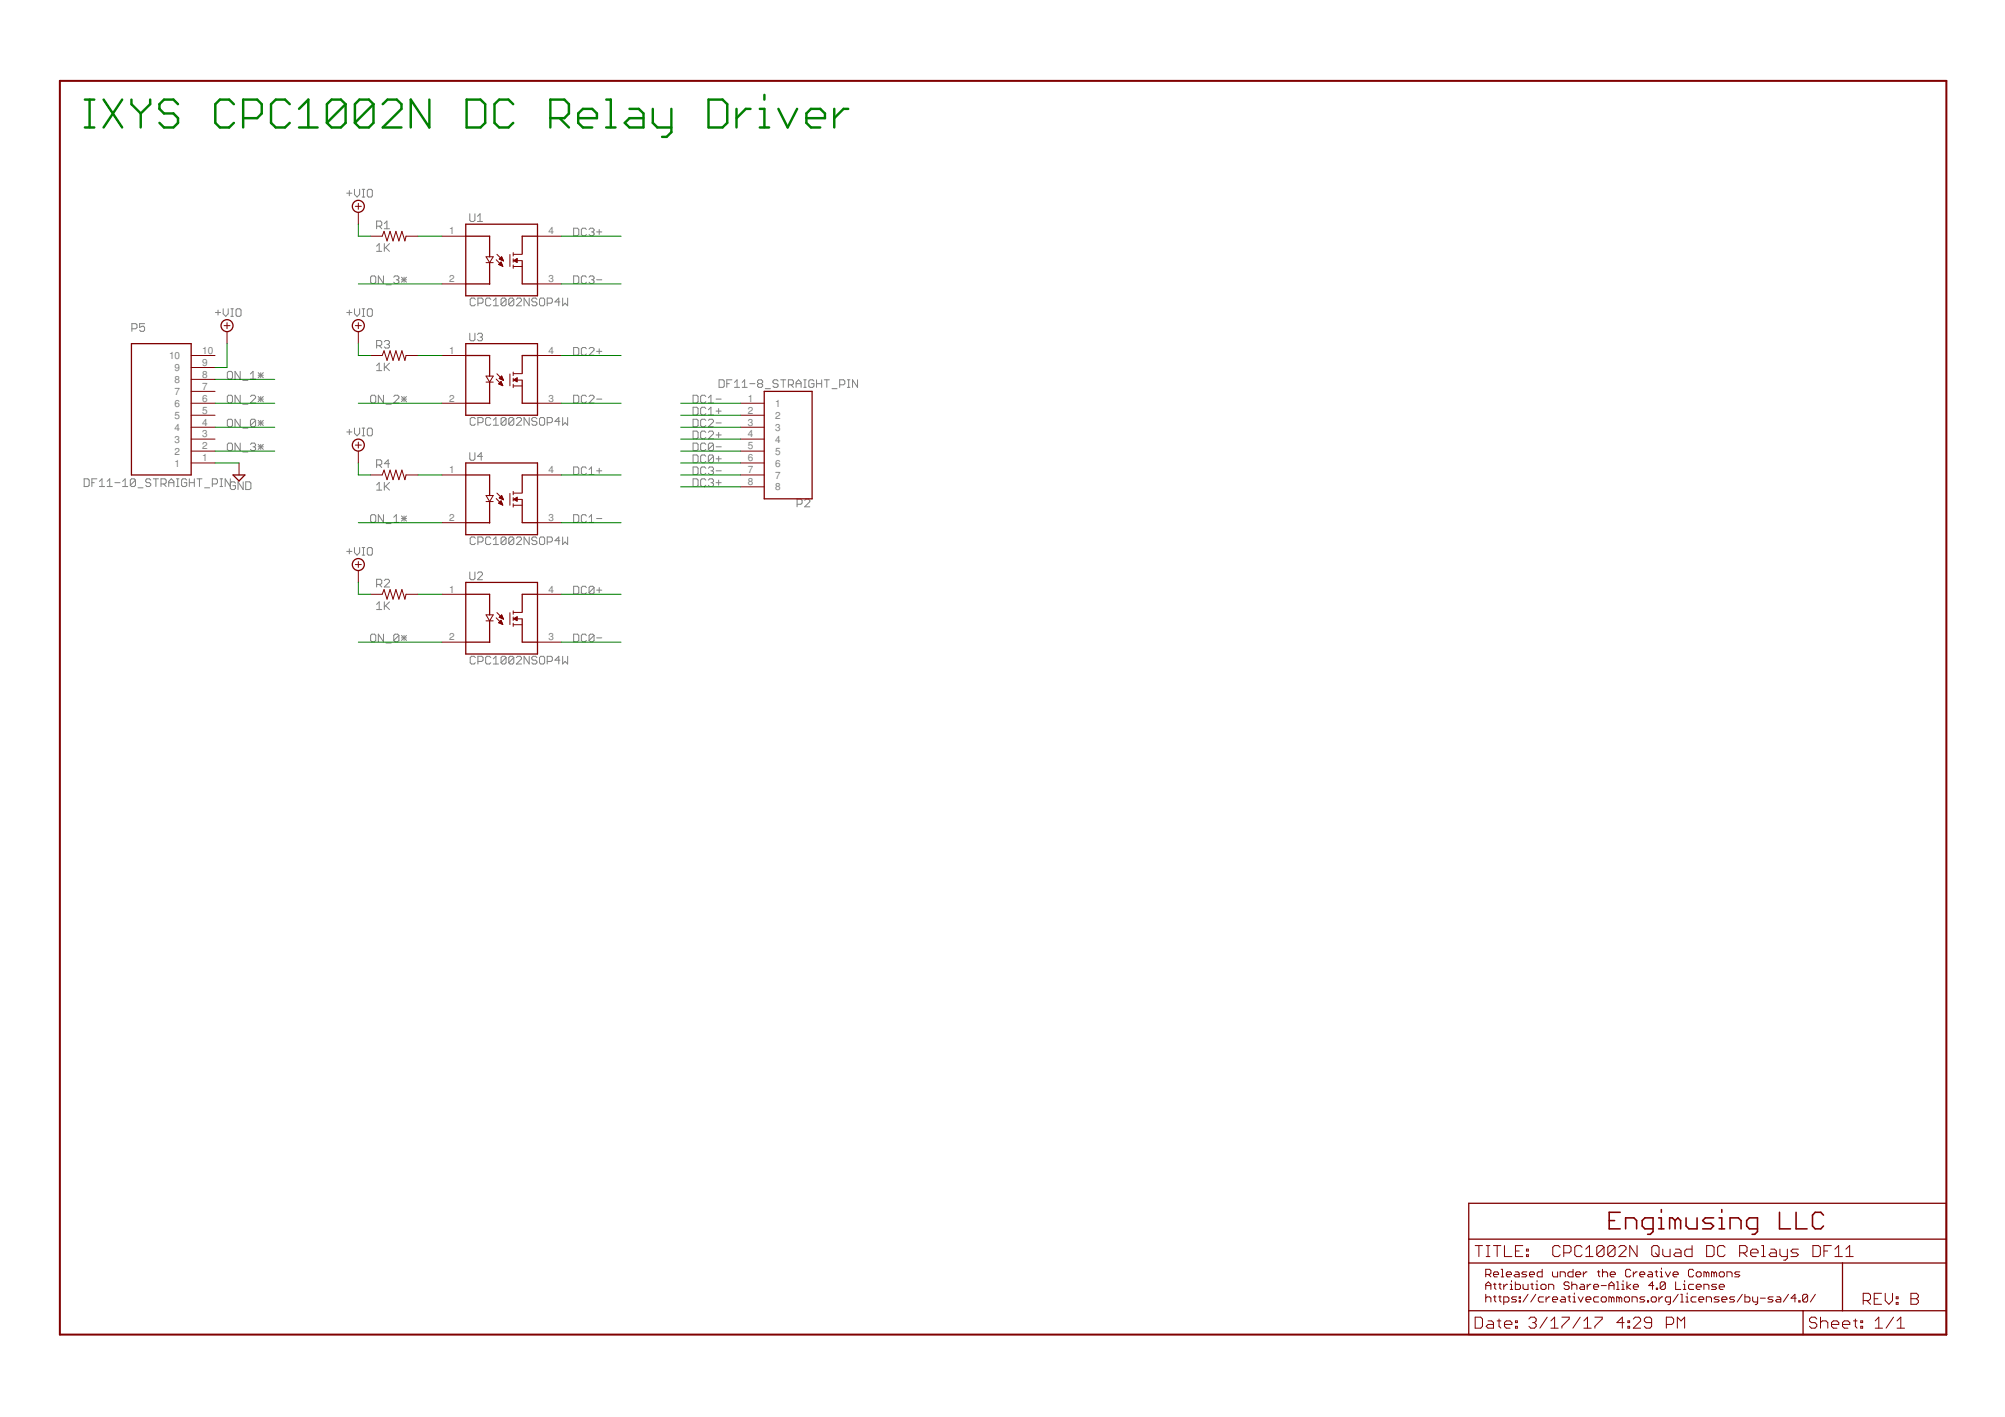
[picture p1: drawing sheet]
<svg xmlns="http://www.w3.org/2000/svg" width="297mm" height="210mm" viewBox="0 0 297 210" stroke-linecap="round" stroke-linejoin="round" font-family="sans-serif">
<defs><g id="words">
<g font-size="1.5" fill="#808080">
<text x="66.6" y="34.7">1</text>
<text x="81.2" y="34.7">4</text>
<text x="66.6" y="41.8">2</text>
<text x="81.2" y="41.8">3</text>
<text x="25" y="53.2">10</text>
<text x="30" y="52.4">10</text>
<text x="66.6" y="52.4">1</text>
<text x="81.2" y="52.4">4</text>
<text x="25.9" y="58.5">7</text>
<text x="25.9" y="56.7">8</text>
<text x="25.9" y="55">9</text>
<text x="30" y="59.5">6</text>
<text x="30" y="57.7">7</text>
<text x="30" y="56">8</text>
<text x="30" y="54.2">9</text>
<text x="66.6" y="59.5">2</text>
<text x="81.2" y="59.5">3</text>
<text x="110.8" y="59.5">1</text>
<text x="25.9" y="65.6">3</text>
<text x="25.9" y="63.8">4</text>
<text x="25.9" y="62">5</text>
<text x="25.9" y="60.3">6</text>
<text x="30" y="64.8">3</text>
<text x="30" y="63">4</text>
<text x="30" y="61.3">5</text>
<text x="110.8" y="61.3">2</text>
<text x="110.8" y="63">3</text>
<text x="110.8" y="64.8">4</text>
<text x="114.9" y="60.3">1</text>
<text x="114.9" y="62">2</text>
<text x="114.9" y="63.8">3</text>
<text x="114.9" y="65.6">4</text>
<text x="25.9" y="69.1">1</text>
<text x="25.9" y="67.3">2</text>
<text x="30" y="68.3">1</text>
<text x="30" y="66.6">2</text>
<text x="66.6" y="70.1">1</text>
<text x="81.2" y="70.1">4</text>
<text x="110.8" y="66.6">5</text>
<text x="110.8" y="68.3">6</text>
<text x="110.8" y="70.1">7</text>
<text x="110.8" y="71.9">8</text>
<text x="114.9" y="67.3">5</text>
<text x="114.9" y="69.1">6</text>
<text x="114.9" y="70.9">7</text>
<text x="66.6" y="77.2">2</text>
<text x="81.2" y="77.2">3</text>
<text x="114.9" y="72.7">8</text>
<text x="66.6" y="87.8">1</text>
<text x="81.2" y="87.8">4</text>
<text x="66.6" y="94.9">2</text>
<text x="81.2" y="94.9">3</text>
</g>
</g></defs>
<g fill="none" stroke="#808080" stroke-width=".15">
<path d="M51.4 28.6h.7M51.8 28.2v.8M52.5 28v.8l.4 .4 .4-.4v-.8M53.7 29.2h.3M53.7 28h.3M53.8 28v1.2M54.6 28h.4l.2 .2v.8l-.2 .2h-.4l-.2-.2v-.8zM55.8 36.5l.4-.4v1.1M55.8 37.2h.8M55.8 33.5h.6l.2-.2v-.4l-.2-.2h-.6v1.2M56.2 33.5l.4 .4M56.9 36.1v1.1"/>
<path d="M56.9 33.1l.4-.4v1.2M56.9 33.9h.8M57.1 36.7l.6 .5M57.7 36.1l-.8 .8M69.6 31.7v.9l.2 .2h.4l.2-.2v-.9M70.7 32.8h.8M70.7 32l.4-.3v1.1M85 33.8h.6l.1 .2v.7l-.1 .2h-.6zM86.9 34l-.2-.2h-.4l-.2 .2v.7l.2 .2h.4l.2-.2M87.3 34l.2-.2h.3l.2 .2v.2l-.2 .2M87.6 34.4h.2M87.8 34.4l.2 .1v.2l-.2 .2h-.3l-.2-.2"/>
<path d="M88.4 34.4h.8M88.8 34v.7M19.5 48.7h.6l.2-.2v-.4l-.2-.2h-.6v1.2M21.4 47.9h-.7v.6l.4-.2h.2l.1 .2v.4l-.1 .2h-.4l-.2-.2M31.9 46.3h.8M32.3 45.9v.8M33.1 45.7v.8l.3 .4 .4-.4v-.8M33.7 55.2l.2-.2h.3l.2 .2v.8l-.2 .2h-.3l-.2-.2zM33.7 58.7l.2-.2h.3l.2 .2v.8l-.2 .2h-.3l-.2-.2zM34.2 46.9h.4M34.2 45.7h.4M34.4 45.7v1.2"/>
<path d="M35.1 45.7h.4l.2 .2v.8l-.2 .2h-.4l-.1-.2v-.8zM35.6 55v1.2l-.8-1.2v1.2M35.6 58.5v1.2l-.8-1.2v1.2M36 59.9h.7M36 56.3h.7M37.1 58.7l.2-.2h.4l.2 .2v.2l-.8 .8h.8M37.1 56.2h.8M37.1 55.4l.4-.4v1.2M38.2 59.1h.8M38.2 58.7l.8 .8M38.2 55.2l.8 .8M38.2 55.6h.8"/>
<path d="M38.6 55.2v.8M38.6 58.7v.8M39 55.2l-.8 .8M39 58.7l-.8 .8M51.4 46.3h.7M51.8 45.9v.8M52.5 45.7v.8l.4 .4 .4-.4v-.8M53.7 46.9h.3M53.7 45.7h.3M53.8 45.7v1.2M54.4 45.9l.2-.2h.4l.2 .2v.8l-.2 .2h-.4l-.2-.2zM54.9 41.1l.2-.2h.4l.2 .2v.7l-.2 .2h-.4l-.2-.2z"/>
<path d="M54.9 58.7l.2-.2h.4l.2 .2v.8l-.2 .2h-.4l-.2-.2zM55.8 54.2l.4-.4v1.1M55.8 54.9h.8M55.8 51.2h.6l.2-.2v-.4l-.2-.2h-.6v1.2M56.2 51.2l.4 .4M56.8 40.9v1.1l-.8-1.1v1.1M56.8 58.5v1.2l-.8-1.2v1.2M56.9 53.8v1.1M56.9 50.6l.2-.2h.4l.2 .2v.2l-.2 .2M57.1 54.4l.6 .5M57.2 42.2h.8M57.2 59.9h.8"/>
<path d="M57.3 51h.2M57.5 51l.2 .2v.2l-.2 .2h-.4l-.2-.2M57.7 53.8l-.8 .7M58.3 58.7l.2-.2h.4l.2 .2v.2l-.8 .8h.8M58.3 41.1l.2-.2h.4l.2 .2v.2l-.2 .1M58.7 41.4h.2M58.9 41.4l.2 .2v.2l-.2 .2h-.4l-.2-.2M59.5 41.4h.7M59.5 59.1h.7M59.5 41.1l.7 .7M59.5 58.7l.7 .8M59.9 41.1v.7"/>
<path d="M59.9 58.7v.8M60.2 41.1l-.7 .7M60.2 58.7l-.7 .8M69.6 49.4v.9l.2 .2h.4l.2-.2v-.9M70.4 44.3l-.2-.1h-.4l-.1 .1v.8l.1 .2h.4l.2-.2M70.7 49.6l.2-.2h.4l.2 .2v.1l-.2 .2M70.8 44.9h.6l.2-.2v-.4l-.2-.1h-.6v1.1M71.1 49.9h.2M71.3 49.9l.2 .2v.2l-.2 .2h-.4l-.2-.2M72.7 44.3l-.2-.1h-.4l-.2 .1v.8l.2 .2h.4l.2-.2M73.1 45.3h.8M73.1 44.5l.4-.3v1.1"/>
<path d="M75 44.3l-.2-.1h-.4l-.2 .1v.8M75 44.3v.8l-.2 .2h-.4l-.2-.2M75 44.3l-.8 .8M76.1 44.3l-.2-.1h-.3l-.2 .1v.8M76.1 44.3v.8l-.2 .2h-.3l-.2-.2M76.1 44.3l-.7 .8M76.5 44.3l.2-.1h.4l.2 .1v.2l-.8 .8h.8M78.4 44.2v1.1l-.8-1.1v1.1M79.5 44.3l-.1-.1h-.4l-.2 .1v.2l.2 .2h.4l.1 .2v.2l-.1 .2h-.4l-.2-.2M80.1 44.2h.4l.2 .1v.8l-.2 .2h-.4l-.2-.2v-.8zM81.1 44.9h.5l.2-.2v-.4l-.2-.1h-.5v1.1M83 44.7h-.8l.6-.5v1.1"/>
<path d="M83.4 44.2v1.1l.3-.4 .4 .4v-1.1M85 40.9h.6l.1 .2v.7l-.1 .2h-.6zM85 51.5h.6l.1 .2v.7l-.1 .2h-.6zM85 58.5h.6l.1 .2v.8l-.1 .2h-.6zM86.9 51.7l-.2-.2h-.4l-.2 .2v.7l.2 .2h.4l.2-.2M86.9 41.1l-.2-.2h-.4l-.2 .2v.7l.2 .2h.4l.2-.2M86.9 58.7l-.2-.2h-.4l-.2 .2v.8l.2 .2h.4l.2-.2M87.3 41.1l.2-.2h.3l.2 .2v.2l-.2 .1M87.3 51.7l.2-.2h.3l.2 .2v.2l-.7 .7h.7M87.3 58.7l.2-.2h.3l.2 .2v.2l-.7 .8h.7M87.6 41.4h.2M87.8 41.4l.2 .2v.2l-.2 .2h-.3l-.2-.2"/>
<path d="M88.4 41.4h.8M88.4 52h.8M88.4 59.1h.8M88.8 51.7v.7M102.7 58.5h.5l.2 .2v.8l-.2 .2h-.5zM104.6 58.7l-.2-.2h-.4l-.2 .2v.8l.2 .2h.4l.2-.2M104.9 59.7h.8M104.9 58.9l.4-.4v1.2M106.1 59.1h.7M106.5 56.3h.6l.2 .2v.7l-.2 .2h-.6zM107.7 56.8h.4M108.4 56.3h-.7v1.1"/>
<path d="M108.8 57.4h.8M108.8 56.6l.4-.3v1.1M110 57.4h.7M110 56.6l.3-.3v1.1M111.1 56.8h.7M112.4 56.8l-.2 .2v.2l.2 .2h.4l.2-.2v-.2l-.2-.2M112.4 56.8l-.2-.2v-.1l.2-.2h.4l.2 .2v.1l-.2 .2M112.4 56.8h.4M113.4 57.6h.7M115.3 56.5l-.2-.2h-.4l-.2 .2v.1l.2 .2h.4l.2 .2v.2l-.2 .2h-.4l-.2-.2M115.7 56.3h.7M116 56.3v1.1"/>
<path d="M116.8 57h.6l.1-.2v-.3l-.1-.2h-.6v1.1M117.2 57l.3 .4M117.9 56.8h.8M117.9 57.4v-.8l.4-.3 .4 .3v.8M119.1 57.4h.3M119.1 56.3h.3M119.3 56.3v1.1M120.6 56.5l-.2-.2h-.4l-.2 .2v.7l.2 .2h.4l.2-.2v-.4h-.4M121 56.8h.7M121 56.3v1.1M121.7 56.3v1.1M122.1 56.3h.8"/>
<path d="M122.5 56.3v1.1M123.3 57.6h.7M124.4 57h.6l.2-.2v-.3l-.2-.2h-.6v1.1M125.5 57.4h.4M125.5 56.3h.4M125.7 56.3v1.1M127 56.3v1.1l-.7-1.1v1.1M12.5 70.9h.5l.2 .2v.8l-.2 .2h-.5zM13.6 71.5h.4M14.4 70.9h-.8v1.2M14.7 72.1h.8M14.7 71.3l.4-.4v1.2"/>
<path d="M15.9 72.1h.7M15.9 71.3l.4-.4v1.2M17 71.5h.8M18.2 72.1h.7M18.2 71.3l.3-.4v1.2M20.1 71.1v.8l-.2 .2h-.4l-.2-.2M20.1 71.1l-.2-.2h-.4l-.2 .2v.8M20.1 71.1l-.8 .8M20.4 72.3h.8M22.3 71.1l-.2-.2h-.3l-.2 .2v.2l.2 .2h.3l.2 .2v.2l-.2 .2h-.3l-.2-.2M22.7 70.9h.8M23.1 70.9v1.2"/>
<path d="M23.9 71.7h.5l.2-.2v-.4l-.2-.2h-.5v1.2M24.2 71.7l.4 .4M25 71.5h.8M25 72.1v-.8l.4-.4 .4 .4v.8M26.1 72.1h.4M26.1 70.9h.4M26.3 70.9v1.2M27.7 71.1l-.2-.2h-.4l-.2 .2v.8l.2 .2h.4l.2-.2v-.4h-.4M28 71.5h.8M28 70.9v1.2M28.8 70.9v1.2M29.2 70.9h.7"/>
<path d="M29.5 70.9v1.2M30.3 72.3h.8M31.5 71.7h.5l.2-.2v-.4l-.2-.2h-.5v1.2M32.6 72.1h.4M32.6 70.9h.4M32.8 70.9v1.2M33.4 72.1v-1.2l.7 1.2M33.7 65.8l.2-.2h.3l.2 .2v.8l-.2 .2h-.3l-.2-.2zM33.7 62.3l.2-.2h.3l.2 .2v.7l-.2 .2h-.3l-.2-.2zM34.1 70.9v1.4l.2 .2h.4l.2-.2v-.4h-.4M34.1 71.6l.2-.2h.4l.2 .2M35.6 62.1v1.1l-.8-1.1v1.1"/>
<path d="M35.6 65.6v1.2l-.8-1.2v1.2M36 63.4h.7M36 67h.7M36 71.4v1.1l-.7-1.1v1.1M36.4 71.4h.6l.2 .2v.7l-.2 .2h-.6zM37.1 65.8l.2-.2h.4l.2 .2v.2l-.2 .2M37.5 66.2h.2M37.7 66.2l.2 .2v.2l-.2 .2h-.4l-.2-.2M37.9 62.3v.7l-.2 .2h-.4l-.2-.2M37.9 62.3l-.2-.2h-.4l-.2 .2v.7M37.9 62.3l-.8 .7M38.2 62.7h.8"/>
<path d="M38.2 66.2h.8M38.2 65.8l.8 .8M38.2 62.3l.8 .7M38.6 62.3v.7M38.6 65.8v.8M39 62.3l-.8 .7M39 65.8l-.8 .8M51.4 64h.7M51.8 63.6v.8M52.5 63.4v.8l.4 .4 .4-.4v-.8M53.7 64.6h.3M53.7 63.4h.3"/>
<path d="M53.8 63.4v1.2M54.6 63.4h.4l.2 .2v.8l-.2 .2h-.4l-.2-.2v-.8zM54.9 76.4l.2-.2h.4l.2 .2v.8l-.2 .2h-.4l-.2-.2zM55.8 71.8l.4-.3v1.1M55.8 72.6h.8M55.8 68.9h.6l.2-.2v-.4l-.2-.2h-.6v1.2M56.2 68.9l.4 .4M56.8 76.2v1.2l-.8-1.2v1.2M56.9 71.5v1.1M57.1 72l.6 .6M57.2 77.6h.8M57.7 71.5l-.8 .7"/>
<path d="M57.7 68.7h-.8l.6-.6v1.2M58.3 77.4h.8M58.3 76.6l.4-.4v1.2M59.5 76.8h.7M59.5 76.4l.7 .8M59.9 76.4v.8M60.2 76.4l-.7 .8M69.6 67.1v.9l.2 .2h.4l.2-.2v-.9M70.4 62l-.2-.2h-.4l-.1 .2v.8l.1 .2h.4l.2-.2M70.4 79.7l-.2-.2h-.4l-.1 .2v.8l.1 .2h.4l.2-.2M70.8 62.6h.6l.2-.2v-.4l-.2-.2h-.6v1.2M71.5 67.6h-.8l.6-.5v1.1"/>
<path d="M72.7 62l-.2-.2h-.4l-.2 .2v.8l.2 .2h.4l.2-.2M72.7 79.7l-.2-.2h-.4l-.2 .2v.8l.2 .2h.4l.2-.2M73.1 62.2l.4-.4v1.2M73.1 79.9l.4-.4v1.2M73.1 63h.8M75 62l-.2-.2h-.4l-.2 .2v.8M75 79.7l-.2-.2h-.4l-.2 .2v.8M75 62v.8l-.2 .2h-.4l-.2-.2M75 79.7v.8l-.2 .2h-.4l-.2-.2M75 62l-.8 .8M75 79.7l-.8 .8M76.1 62l-.2-.2h-.3l-.2 .2v.8"/>
<path d="M76.1 79.7l-.2-.2h-.3l-.2 .2v.8M76.1 62v.8l-.2 .2h-.3l-.2-.2M76.1 79.7v.8l-.2 .2h-.3l-.2-.2M76.1 62l-.7 .8M76.1 79.7l-.7 .8M76.5 62l.2-.2h.4l.2 .2v.2l-.8 .8h.8M76.5 79.7l.2-.2h.4l.2 .2v.2l-.8 .8h.8M78.4 61.8v1.2l-.8-1.2v1.2M78.4 79.5v1.2l-.8-1.2v1.2M79.5 62l-.1-.2h-.4l-.2 .2v.2l.2 .2h.4l.1 .2v.2l-.1 .2h-.4l-.2-.2M79.5 79.7l-.1-.2h-.4l-.2 .2v.2l.2 .2h.4l.1 .2v.2l-.1 .2h-.4l-.2-.2M80.1 61.8h.4l.2 .2v.8l-.2 .2h-.4l-.2-.2v-.8z"/>
<path d="M80.1 79.5h.4l.2 .2v.8l-.2 .2h-.4l-.2-.2v-.8zM81.1 62.6h.5l.2-.2v-.4l-.2-.2h-.5v1.2M83 62.4h-.8l.6-.6v1.2M83.4 61.8v1.2l.3-.4 .4 .4v-1.2M83.4 79.5v1.2l.3-.4 .4 .4v-1.2M85 69.2h.6l.1 .2v.7l-.1 .2h-.6zM85 76.2h.6l.1 .2v.8l-.1 .2h-.6zM86.9 69.4l-.2-.2h-.4l-.2 .2v.7l.2 .2h.4l.2-.2M86.9 76.4l-.2-.2h-.4l-.2 .2v.8l.2 .2h.4l.2-.2M87.3 70.3h.7M87.3 69.6l.3-.4v1.1M87.3 76.6l.3-.4v1.2"/>
<path d="M87.3 77.4h.7M88.4 69.7h.8M88.4 76.8h.8M88.8 69.4v.7M102.7 70.9h.5l.2 .2v.8l-.2 .2h-.5zM102.7 60.3h.5l.2 .2v.8l-.2 .2h-.5zM102.7 62.1h.5l.2 .2v.7l-.2 .2h-.5zM102.7 63.9h.5l.2 .2v.7l-.2 .2h-.5zM102.7 65.6h.5l.2 .2v.8l-.2 .2h-.5zM102.7 67.4h.5l.2 .2v.7l-.2 .2h-.5zM102.7 69.2h.5l.2 .2v.7l-.2 .2h-.5zM104.6 71.1l-.2-.2h-.4l-.2 .2v.8l.2 .2h.4l.2-.2"/>
<path d="M104.6 69.4l-.2-.2h-.4l-.2 .2v.7l.2 .2h.4l.2-.2M104.6 65.8l-.2-.2h-.4l-.2 .2v.8l.2 .2h.4l.2-.2M104.6 60.5l-.2-.2h-.4l-.2 .2v.8l.2 .2h.4l.2-.2M104.6 62.3l-.2-.2h-.4l-.2 .2v.7l.2 .2h.4l.2-.2M104.6 64.1l-.2-.2h-.4l-.2 .2v.7l.2 .2h.4l.2-.2M104.6 67.6l-.2-.2h-.4l-.2 .2v.7l.2 .2h.4l.2-.2M104.9 71.1l.2-.2h.4l.2 .2v.2l-.2 .2M104.9 62.3l.2-.2h.4l.2 .2v.2l-.8 .7h.8M104.9 64.1l.2-.2h.4l.2 .2v.1l-.8 .8h.8M104.9 69.4l.2-.2h.4l.2 .2v.2l-.2 .1M104.9 61.5h.8M104.9 60.7l.4-.4v1.2"/>
<path d="M105.3 71.5h.2M105.3 69.7h.2M105.5 71.5l.2 .2v.2l-.2 .2h-.4l-.2-.2M105.5 69.7l.2 .2v.2l-.2 .2h-.4l-.2-.2M105.7 65.8v.8l-.2 .2h-.4l-.2-.2M105.7 67.6v.7l-.2 .2h-.4l-.2-.2M105.7 67.6l-.2-.2h-.4l-.2 .2v.7M105.7 65.8l-.2-.2h-.4l-.2 .2v.8M105.7 67.6l-.8 .7M105.7 65.8l-.8 .8M106.1 71.5h.7M106.1 69.7h.7"/>
<path d="M106.1 64.4h.7M106.1 62.7h.7M106.1 60.9h.7M106.1 68h.7M106.1 66.2h.7M106.5 60.5v.8M106.5 64.1v.7M106.5 67.6v.7M106.5 71.1v.8M118.1 74.7h.5l.2-.2v-.4l-.2-.2h-.5v1.2M119.2 74.1l.2-.2h.4l.2 .2v.2l-.8 .8h.8M51.4 81.7h.7"/>
<path d="M51.8 81.3v.7M52.5 81.1v.8l.4 .3 .4-.3v-.8M53.7 82.2h.3M53.7 81.1h.3M53.8 81.1v1.1M54.4 81.3l.2-.2h.4l.2 .2v.7l-.2 .2h-.4l-.2-.2zM55.1 93.9h.4l.2 .2v.8l-.2 .2h-.4l-.2-.2v-.8zM55.8 89.5l.4-.3v1.1M55.8 90.3h.8M55.8 86.6h.6l.2-.2v-.4l-.2-.2h-.6v1.2M56.2 86.6l.4 .4M56.8 93.9v1.2l-.8-1.2v1.2"/>
<path d="M56.9 89.2v1.1M56.9 86l.2-.2h.4l.2 .2v.2l-.8 .8h.8M57.1 89.7l.6 .6M57.2 95.2h.8M57.7 89.2l-.8 .7M59.1 94.1v.8l-.2 .2h-.4l-.2-.2M59.1 94.1l-.2-.2h-.4l-.2 .2v.8M59.1 94.1l-.8 .8M59.5 94.5h.7M59.5 94.1l.7 .8M59.9 94.1v.8M60.2 94.1l-.7 .8"/>
<path d="M69.6 84.7v1l.2 .2h.4l.2-.2v-1M70.4 97.4l-.2-.2h-.4l-.1 .2v.8l.1 .2h.4l.2-.2M70.7 84.9l.2-.2h.4l.2 .2v.2l-.8 .8h.8M70.8 80.3h.6l.2-.2v-.4l-.2-.2h-.6v1.2M70.8 98h.6l.2-.2v-.4l-.2-.2h-.6v1.2M72.7 97.4l-.2-.2h-.4l-.2 .2v.8l.2 .2h.4l.2-.2M73.1 97.6l.4-.4v1.2M73.1 80.7h.8M73.1 98.4h.8M75 97.4l-.2-.2h-.4l-.2 .2v.8M75 97.4v.8l-.2 .2h-.4l-.2-.2M75 97.4l-.8 .8"/>
<path d="M76.1 97.4l-.2-.2h-.3l-.2 .2v.8M76.1 97.4v.8l-.2 .2h-.3l-.2-.2M76.1 97.4l-.7 .8M76.5 97.4l.2-.2h.4l.2 .2v.2l-.8 .8h.8M78.4 97.2v1.2l-.8-1.2v1.2M79.5 97.4l-.1-.2h-.4l-.2 .2v.2l.2 .2h.4l.1 .2v.2l-.1 .2h-.4l-.2-.2M80.1 97.2h.4l.2 .2v.8l-.2 .2h-.4l-.2-.2v-.8zM81.1 80.3h.5l.2-.2v-.4l-.2-.2h-.5v1.2M81.1 98h.5l.2-.2v-.4l-.2-.2h-.5v1.2M83 80.1h-.8l.6-.6v1.2M83 97.8h-.8l.6-.6v1.2M83.4 97.2v1.2l.3-.4 .4 .4v-1.2"/>
<path d="M85 86.8h.6l.1 .2v.8l-.1 .2h-.6zM85 93.9h.6l.1 .2v.8l-.1 .2h-.6zM86.9 87l-.2-.2h-.4l-.2 .2v.8l.2 .2h.4l.2-.2M86.9 94.1l-.2-.2h-.4l-.2 .2v.8l.2 .2h.4l.2-.2M88 87v.8l-.2 .2h-.3l-.2-.2M88 87l-.2-.2h-.3l-.2 .2v.8M88 94.1v.8l-.2 .2h-.3l-.2-.2M88 94.1l-.2-.2h-.3l-.2 .2v.8M88 87l-.7 .8M88 94.1l-.7 .8M88.4 87.4h.8M88.4 94.5h.8"/>
<path d="M88.8 87v.8"/>
</g>
<path d="M8.9 12h279.5v185.7h-279.5z" fill="none" stroke="#800000" stroke-width=".3"/>
<g fill="none" stroke="#800000" stroke-width=".19">
<path d="M69 33.2h10.6v10.6h-10.6zM69 35h3.5v3M72.5 38.9v3.2M77.4 38.7v3.3M79.6 35h-2.2v2.6M19.5 50.9h8.8v19.5h-8.8zM69 50.9h10.6v10.6h-10.6zM69 52.7h3.5v3M69 42.1h3.5M69 59.7h3.5M72.5 56.6v3.2M77.4 42.1h2.2"/>
<path d="M77.4 56.3v3.4h2.2M79.6 52.7h-2.2v2.6M113.2 58h7.1v15.9h-7.1zM34.5 70.4h1.8l-.9 .8zM69 70.4h3.5v3M69 68.6h10.6v10.6h-10.6zM69 77.4h3.5M72.5 74.3v3.2M77.4 74v3.4M77.4 77.4h2.2M79.6 70.4h-2.2v2.6M69 86.3h10.6v10.6h-10.6z"/>
<path d="M69 88h3.5v3.1M69 95.1h3.5M72.5 92v3.2M77.4 91.7v3.4h2.2M79.6 88l-2.2 .1v2.6M217.6 178.2h70.8v19.5h-70.8zM217.6 187.1h70.8M217.6 194.2h70.8M217.6 183.6h70.8M267.1 194.2v3.5M273 187.1v7.1"/>
<circle cx="53.1" cy="30.6" r=".89"/>
<circle cx="33.6" cy="48.2" r=".89"/>
<circle cx="53.1" cy="48.2" r=".89"/>
<circle cx="53.1" cy="65.9" r=".89"/>
<circle cx="53.1" cy="83.6" r=".89"/>
</g>
<g fill="none" stroke="#800000" stroke-width=".15">
<path d="M52.6 30.6h.9M53.1 30.1v.9M53.1 31.5v1.7M54.9 35h1.7l.3-.7 .4 1.4 .5-1.4 .4 1.4 .5-1.4 .4 1.4 .4-1.4 .5 1.4 .2-.7h1.7M65.5 35h3.5M72 38h1.1l-.6 .9zM72 38.9h1.1M73.5 38.5l1 1M73.6 37.7l1 1M73.9 39.2l.3-.4 .3 .7zM73.9 39.1h.5M73.9 39.2h.5"/>
<path d="M74 38.4l.3-.4 .3 .7zM74 38.4h.5M74 39.1h.3M74 38.3h.4M74.1 39h.2M74.1 38.2h.3M74.1 39.3h.3M74.1 38.9h.2M74.1 38.5h.4M74.2 38.2h.2M74.2 38.8h.1M74.3 38.1h.1"/>
<path d="M74.3 39.3h.2M74.3 38.5h.2M74.5 39.4h.1M74.5 38.6h.1M75.5 37.7v1.8M76 37.4v.5M76 38.3v.5M76 39.2v.6M76.1 39.5h1.2M76.1 37.7h1.2M76.1 38.6h1.2M76.4 38.6l.2 .1"/>
<path d="M76.6 38.3l-.5 .3 .5 .3M76.6 38.5l-.3 .1 .3 .2M76.6 38.4l-.4 .2M76.6 38.3v.6M79.6 35h3.6M28.3 59.7h3.6M28.3 58h3.6M28.3 56.2h3.6M28.3 54.4h3.6M28.3 52.7h3.6M33.2 48.2h.9M33.6 47.8v.9"/>
<path d="M33.6 49.1v1.8M52.6 48.2h.9M53.1 47.8v.9M53.1 49.1v1.8M54.9 52.7h1.7l.3-.7 .4 1.4 .5-1.4 .4 1.4 .5-1.4 .4 1.4 .4-1.4 .5 1.4 .2-.7h1.7M65.5 59.7h3.5M65.5 52.7h3.5M65.5 42.1h3.5M72 55.7h1.1l-.6 .9zM72 56.6h1.1M73.5 56.2l1 .9M73.6 55.4l1 .9"/>
<path d="M73.9 56.8h.5M74 56.9h.4M74 56.8h.3M74 56.1h.5M74 56h.4M74.1 56.7h.2M74.1 55.9h.3M74.1 56.6h.2M74.1 57h.3M74.2 55.9h.2M74.2 56.2h.3M74.2 56.5h.1"/>
<path d="M74.2 55.8h.2M74.2 56.5l.3 .6M74.2 56.5l-.3 .4 .6 .2M74.3 55.7h.1M74.3 55.7l.3 .6M74.3 55.7l-.3 .4 .6 .2M74.3 57.1h.2M74.4 56.2h.1M74.5 56.3h.1M75.5 55.4v1.7M76 55.1v.5M76 56v.5"/>
<path d="M76 56.9v.5M76.1 57.2h1.2M76.1 55.4h1.2M76.1 56.3h1.2M76.4 56.3l.2 .1M76.6 56l-.5 .3 .5 .3M76.6 56.2l-.3 .1 .3 .2M76.6 56.1l-.4 .2M76.6 55.9v.7M79.6 59.7h3.6M79.6 52.7h3.6M79.6 42.1h3.6"/>
<path d="M109.7 59.7h3.5M28.3 68.6h3.6M28.3 66.8h3.6M28.3 65h3.6M28.3 63.3h3.6M28.3 61.5h3.6M35.4 68.6v1.8M52.6 65.9h.9M53.1 65.5v.9M53.1 66.8v1.8M54.9 70.4h1.7l.3-.8 .4 1.5 .5-1.5 .4 1.5 .5-1.5 .4 1.5 .4-1.5 .5 1.5 .2-.7h1.7M65.5 70.4h3.5"/>
<path d="M65.5 77.4h3.5M72 73.4h1.1l-.6 .9zM72 74.3h1.1M73.5 73.9l1 .9M73.6 73l1 1M73.9 74.5l.3-.3 .3 .6zM73.9 74.5h.5M74 73.8l.3-.4 .3 .6zM74 74.5h.3M74 73.7h.4M74 74.6h.4M74 73.8h.5"/>
<path d="M74 74.4h.3M74.1 73.6h.3M74.1 74.3h.2M74.2 74.7h.2M74.2 74.2h.1M74.2 73.9h.3M74.2 73.5h.2M74.3 73.4h.1M74.4 74.8h.1M74.4 73.9h.1M74.6 74h.1M75.5 73.1v1.7"/>
<path d="M76 72.8v.5M76 73.7v.5M76 74.6v.5M76.1 74.8h1.2M76.1 73h1.2M76.1 74h1.2M76.4 74h.2M76.6 73.7l-.5 .3 .5 .3M76.6 73.9l-.3 .1 .3 .1M76.6 73.8l-.4 .2M76.6 73.6v.7M79.6 70.4h3.6"/>
<path d="M79.6 77.4h3.6M109.7 68.6h3.5M109.7 66.8h3.5M109.7 65h3.5M109.7 63.3h3.5M109.7 61.5h3.5M109.7 70.4h3.5M109.7 72.1h3.5M52.6 83.6h.9M53.1 83.2v.9M53.1 84.5v1.8M54.9 88h1.7l.3-.7 .4 1.5 .5-1.5 .4 1.5 .5-1.5 .4 1.5 .4-1.5 .5 1.5 .2-.8h1.7"/>
<path d="M65.5 88h3.5M65.5 95.1h3.5M72 91.1h1.1l-.6 .9zM72 92h1.1M73.5 91.5l1 1M73.6 90.7l1 1M73.9 92.2l.3-.3 .3 .6M73.9 92.2l.6 .3M73.9 92.2h.5M74 91.4l.3-.3 .3 .6zM74 92.2h.3M74 91.4h.5"/>
<path d="M74 92.1h.3M74 92.3h.4M74.1 91.3h.3M74.1 91.5h.4M74.1 92h.2M74.2 91.9h.1M74.2 91.2h.2M74.2 92.4h.2M74.3 91.6h.2M74.3 91.1h.1M74.4 92.5h.1M74.4 91.6h.1"/>
<path d="M75.5 90.8v1.7M76 90.5v.5M76 91.4v.5M76 92.3v.5M76.1 92.5h1.2M76.1 90.7h1.2M76.1 91.7h1.2M76.4 91.7h.2M76.6 91.4l-.5 .3 .5 .2M76.6 91.5l-.3 .2 .3 .1M76.6 91.5l-.4 .2M76.6 91.3v.6"/>
<path d="M79.6 88h3.6M79.6 95.1h3.6M218.5 195.1h.9l.2 .3v1.1l-.2 .2h-.9zM218.5 184.5h1.1M219.1 184.5v1.6M220.1 192.3l.2-.2h.4l.2 .2v.6M220.1 188.8h.6l.2-.2v-.4l-.2-.2h-.6v1.1M220.1 191v-.8l.4-.3 .4 .3v.8M220.1 191.7v1.2M220.1 190.4h.8M220.2 184.5h.5M220.2 186.1h.5"/>
<path d="M220.5 195.7h.5l.3 .2v.8h-.8l-.3-.2 .3-.3h.8M220.5 184.5v1.6M220.5 188.8l.4 .3M221.3 188.8h.7v-.2l-.2-.2h-.4l-.1 .2v.4l.1 .1h.4M221.3 192.1h.3M221.3 184.5h1.1M221.3 190.2h.3M221.4 190.1v.7l.2 .2M221.4 191.9v.8l.2 .2M221.8 195.7h.6M221.8 184.5v1.6M222 192.1h.4"/>
<path d="M222 190.2h.4M222.1 195.4v1.1l.3 .2M222.2 190.1v.7l.2 .2M222.2 191.9v.8l.2 .2M222.4 188h.2v1.1M222.4 189.1h.4M222.8 192.9h.6l.1-.2v-.4l-.1-.2h-.6v1.2M222.8 190.2v.8M222.9 196.2h1.1v-.3l-.3-.2h-.5l-.3 .2v.6l.3 .2h.5M222.9 184.5v1.6h1.1M223.2 188.8h.7v-.2l-.2-.2h-.3l-.2 .2v.4l.2 .1h.3M223.4 190.2h-.2l-.4 .4"/>
<path d="M223.7 190.2h.2v.8M223.7 191h.4M223.9 189.7v.2M224.5 188.4h.4l.2 .2v.5h-.6l-.2-.1 .2-.2h.6M224.5 189.9v1.1h.6l.2-.2v-.4l-.2-.2h-.6M224.5 196.5h.3v.2h-.3zM224.5 195.7h.3v.2h-.3zM224.5 185.3h.6M224.7 192.1h-.6l-.2 .2 .2 .2h.4l.2 .2-.2 .2h-.6M225.1 192.7h.2v.2h-.2zM225.1 192.1h.2v.2h-.2zM225.6 184.5h-1.1v1.6h1.1"/>
<path d="M225.6 190.2v.6l.2 .2h.6v-.8M226.1 185.9h.3v.2h-.3zM226.1 185h.3v.3h-.3zM226.2 188.4h-.6l-.2 .2 .2 .2h.4l.2 .2-.2 .1h-.6M226.4 191.7l-.8 1.2M226.5 195.4l.3-.3h.5l.3 .3v.3l-.3 .2M226.6 188.8h.7v-.2l-.2-.2h-.3l-.2 .2v.4l.2 .1h.3M226.8 190.2h.3M227 190.1v.7l.1 .2M227.1 195.9h.2M227.3 195.9l.3 .3v.3l-.3 .2h-.5l-.3-.2M227.5 191.7l-.7 1.2"/>
<path d="M227.5 190.2h.2v.8M227.5 191h.4M227.7 189.7v.2M228.5 188v1.1h-.6l-.2-.1v-.4l.2-.2h.6M228.5 190.2h.4l.1 .2v.4l-.1 .2h-.4l-.2-.2v-.4zM228.7 192.1h-.6l-.2 .2v.4l.2 .2h.6M229 192.1v.8M229.2 195.1l-1.1 1.6M229.4 191v-.8h.6l.2 .2v.6M229.6 192.1h-.2l-.4 .4M229.8 196.7h1M229.8 195.7l.5-.6v1.6"/>
<path d="M230 192.5h.8v-.2l-.2-.2h-.4l-.2 .2v.4l.2 .2h.4M230 188.4v.6l.2 .1h.6v-.7M231.1 184.8l-.2-.3h-.6l-.3 .3v1.1l.3 .2h.6l.2-.2M231.1 189.1v-.7h.6l.2 .2v.5M231.3 192.1h.4l.2 .2v.6h-.6l-.2-.2 .2-.2h.6M231.4 195.1h1.1v.3l-1.1 1.1v.2M231.7 185.6h.8l.2-.3v-.5l-.2-.3h-.8v1.6M232.3 192.1h.4M232.5 190.1l-.2-.2h-.4l-.2 .2v.1l.2 .2h.4l.2 .2v.2l-.2 .2h-.4l-.2-.2M232.5 191.9v.8l.2 .2M232.9 190.4l.1-.2h.4l.2 .2v.6M232.9 189.9v1.1"/>
<path d="M233 192.1h.2v.8M233 188v1.1h-.5l-.2-.1v-.4l.2-.2h.5M233 192.9h.4M233.2 191.5v.2M233.4 188.8h.8v-.2l-.2-.2h-.4l-.2 .2v.4l.2 .1h.4M233.8 192.1l.4 .8 .3-.8M234.1 195.1l-1.1 1.6M234.2 190.2h.4l.1 .2v.6h-.5l-.2-.2 .2-.2h.5M234.4 184.8l-.3-.3h-.5l-.3 .3v1.1l.3 .2h.5l.3-.2M234.6 188.4v.7M234.7 196.7h1M234.7 195.7l.5-.6v1.6"/>
<path d="M234.9 186.1h1.1M234.9 185l.6-.5v1.6M234.9 192.5h.8v-.2l-.2-.2h-.4l-.2 .2v.4l.2 .2h.4M235.1 188.4h-.2l-.3 .4M235.1 190.2v.8M235.7 190.2h-.2l-.4 .4M236.1 190.6h.7v-.2l-.2-.2h-.3l-.2 .2v.4l.2 .2h.3M236.3 195.1h1.1v.3l-1.1 1.1v.2M236.6 188.4h.4M236.8 192.1h-.5l-.2 .2v.4l.2 .2h.5M236.8 188.2v.8l.2 .1M237.2 190.4h.8"/>
<path d="M237.4 192.1h.4l.2 .2v.4l-.2 .2h-.4l-.2-.2v-.4zM237.4 188.6l.2-.2h.4l.2 .2v.5M237.4 188v1.1M237.6 184.8l-.2-.3h-.6l-.2 .3v1.1M237.6 184.8v1.1l-.2 .2h-.6l-.2-.2M237.6 184.8l-1 1.1M238.4 190.4h.7M238.4 191v-.8l.3-.3 .4 .3v.8M238.5 188.8h.8v-.2l-.2-.2h-.4l-.2 .2v.4l.2 .1h.4M238.7 192.3l-.2-.2h-.1v.8M238.7 192.3l.2-.2 .2 .2v.6M238.7 192.3v.6"/>
<path d="M239.3 184.8l-.3-.3h-.5l-.3 .3v1.1M239.3 184.8v1.1l-.3 .2h-.5l-.3-.2M239.3 184.8l-1.1 1.1M239.5 191h.4M239.5 189.9h.2v1.1M239.8 184.8l.3-.3h.5l.3 .3v.2l-1.1 1.1h1.1M239.9 192.3l-.2-.2h-.2v.8M239.9 192.3v.6M239.9 192.3l.2-.2 .2 .2v.6M240.3 190.2h.2v.8M240.3 191h.3M240.5 189.7v.2"/>
<path d="M240.6 195.9h-1.1l.8-.8v1.6M240.6 192.3l.2-.2h.4l.2 .2v.4l-.2 .2h-.4l-.2-.2zM241 189.9v1.1M241.2 196.5h.2v.2h-.2zM241.2 195.7h.2v.2h-.2zM241.6 188.2l-.2-.2h-.4l-.2 .2v.8l.2 .1h.4l.2-.1M241.6 190.2l-.6 .4 .6 .4M241.8 192.9v-.8h.6l.1 .2v.6M242 195.4l.3-.3h.5l.3 .3v.3l-1.1 1h1.1M242 188.4v.7M242 190.6h.7v-.2l-.2-.2h-.3l-.2 .2v.4l.2 .2h.3M242.5 184.5v1.6l-1.1-1.6v1.6"/>
<path d="M242.5 188.4h-.1l-.4 .4M242.9 188.8h.8v-.2l-.2-.2h-.4l-.2 .2v.4l.2 .1h.4M243.7 192.1h-.6l-.2 .2 .2 .2h.4l.2 .2-.2 .2h-.6M244.1 192.7h.1v.2h-.1zM244.2 188.4h.4l.2 .2v.5h-.6l-.1-.1 .1-.2h.6M244.7 195.9h-.8l-.3-.2v-.3l.3-.3h.5l.3 .3v1.1l-.3 .2h-.5l-.3-.2M244.7 184.8l.3-.3h.5l.3 .3v1.1l-.3 .2h-.5l-.3-.2zM244.8 192.1h.4l.2 .2v.4l-.2 .2h-.4l-.2-.2v-.4zM245 190.4h-.7l.5-.5v1.1M245.2 188.4h.4M245.2 185.6l.6 .5M245.4 188.2v.8l.2 .1"/>
<path d="M245.4 190.8h.2v.2h-.2zM245.8 192.1v.8M246 189.1h.3M246 188.4h.1v.7M246.1 187.8v.2M246.3 192.1h-.2l-.3 .4M246.3 185v.9l.3 .2h.8v-1.1M246.7 188.4l.4 .7 .4-.7M246.7 190.1v.7l-.2 .2h-.4l-.1-.2M246.7 190.1l-.2-.2h-.4l-.1 .2v.7M246.7 190.1l-.7 .7M246.9 196.2h.8l.2-.3v-.5l-.2-.3h-.8v1.6"/>
<path d="M247.5 192.9h-.6l-.2-.2v-.4l.2-.2h.6v1l-.2 .2h-.2M247.9 188.8h.7v-.2l-.2-.2h-.3l-.2 .2v.4l.2 .1h.3M248.2 185h.6l.2 .3v.8h-.8l-.2-.2 .2-.3h.8M248.2 189.9v1.1h.8M248.5 196.7v-1.6l.5 .6 .6-.6v1.6M248.6 191.7l-.7 1.2M249 192.9h.4M249 191.7h.2v1.2M249.4 190.2h.2v.8M249.4 191h.4M249.6 189.7v.2M249.8 192.1h.2v.8"/>
<path d="M249.8 192.9h.3M250 191.5v.2M250.7 184.5v1.6h-.8l-.3-.2v-.6l.3-.3h.8M250.9 188.2l-.2-.2h-.4l-.2 .2v.8l.2 .1h.4l.2-.1M250.9 190.2h-.6l-.2 .2v.4l.2 .2h.6M251.3 192.1h-.6l-.2 .2v.4l.2 .2h.6M251.3 188.6l.2-.2h.3l.2 .2v.4l-.2 .1h-.3l-.2-.1zM251.3 190.6h.7v-.2l-.2-.2h-.3l-.2 .2v.4l.2 .2h.3M251.7 192.5h.7v-.2l-.2-.2h-.3l-.2 .2v.4l.2 .2h.3M252.4 191v-.8h.6l.2 .2v.6M252.8 192.9v-.8h.6l.2 .2v.6M252.8 188.6l-.2-.2h-.2v.7"/>
<path d="M252.8 188.6v.5M252.8 188.6l.2-.2 .2 .2v.5M252.8 184.5h.9l.2 .3v1.1l-.2 .2h-.9zM253.9 188.6l-.2-.2h-.1v.7M253.9 188.6v.5M253.9 188.6l.2-.2 .2 .2v.5M254.3 190.2h-.6l-.1 .2 .1 .2h.4l.2 .2-.2 .2h-.5M254.7 192.1h-.6l-.2 .2 .2 .2h.4l.2 .2-.2 .2h-.6M254.7 188.6l.2-.2h.4l.2 .2v.4l-.2 .1h-.4l-.2-.1zM254.7 190.6h.8v-.2l-.2-.2h-.4l-.2 .2v.4l.2 .2h.4M255.1 192.5h.7v-.2l-.1-.2h-.4l-.2 .2v.4l.2 .2h.4M255.6 184.8l-.3-.3h-.6l-.2 .3v1.1l.2 .2h.6l.3-.2"/>
<path d="M255.8 189.1v-.7h.6l.2 .2v.5M257 192.1h-.6l-.2 .2 .2 .2h.4l.2 .2-.2 .2h-.6M257.7 185.6h.9l.2-.3v-.5l-.2-.3h-.9v1.6M257.7 188.4h-.5l-.2 .2 .2 .2h.4l.1 .2-.1 .1h-.6M258.1 191.7l-.7 1.2M258.3 185.6l.5 .5M258.5 191.7v1.2h.6l.1-.2v-.4l-.1-.2h-.6M259.4 185.6h1.1v-.3l-.3-.3h-.6l-.2 .3v.6l.2 .2h.6M259.7 192.1v.6l.1 .2h.6M260.4 192.1v1l-.2 .2h-.2M260.8 192.3h.7M261 184.5h.3v1.6"/>
<path d="M261 186.1h.5M262.3 185h.6l.3 .3v.8h-.9l-.2-.2 .2-.3h.9M262.7 192.1h-.6l-.2 .2 .2 .2h.4l.2 .2-.2 .2h-.6M263.2 192.1h.4l.2 .2v.6h-.6l-.1-.2 .1-.2h.6M263.7 185v.9l.3 .2h.8M264.8 185v1.4l-.3 .3h-.3M265 191.7l-.8 1.2M266.1 192.3h-.8l.6-.6v1.2M266.4 185h-.8l-.3 .3 .3 .3h.5l.3 .3-.3 .2h-.8M266.5 192.7h.2v.2h-.2zM267.8 191.9v.8l-.2 .2h-.3l-.2-.2M267.8 191.9l-.2-.2h-.3l-.2 .2v.8"/>
<path d="M267.8 191.9l-.7 .8M268.6 184.5h.8l.3 .3v1.1l-.3 .2h-.8zM268.9 191.7l-.7 1.2M269.2 195.4l-.3-.3h-.5l-.3 .3v.3l.3 .2h.5l.3 .3v.3l-.3 .2h-.5l-.3-.2M269.7 195.9l.3-.2h.5l.3 .2v.8M269.7 195.1v1.6M270.2 185.3h.6M271.3 184.5h-1.1v1.6M271.3 196.2h1.1v-.3l-.3-.2h-.5l-.3 .2v.6l.3 .2h.5M271.8 185l.6-.5v1.6M271.8 186.1h1.1M273 196.2h1v-.3l-.2-.2h-.6l-.2 .2v.6l.2 .2h.6"/>
<path d="M273.5 185l.5-.5v1.6M273.5 186.1h1.1M274.6 195.7h.5M274.9 195.4v1.1l.2 .2M275.7 196.5h.2v.2h-.2zM275.7 195.7h.2v.2h-.2zM276 192.7h.8l.3-.3v-.5l-.3-.3h-.8v1.6M276.6 192.7l.5 .5M277.7 192.4h.5M277.8 196.7h1.1M277.8 195.7l.5-.6v1.6M278.7 191.6h-1v1.6h1"/>
<path d="M279.3 191.6v1.1l.5 .5 .6-.5v-1.1M280.5 195.1l-1.1 1.6M280.9 192.9h.3v.3h-.3zM280.9 192.1h.3v.3h-.3zM281.1 196.7h1.1M281.1 195.7l.5-.6v1.6M283.1 191.6h.8l.3 .3v.2l-.3 .3 .3 .3v.2l-.3 .3h-.8zM283.1 192.4h.8"/>
</g>
<g fill="none" stroke="#800000" stroke-width=".23">
<path d="M240 179.6h-1.6v2.4h1.6M246.1 179.2v.4M255.1 179.2v.4M263.6 179.6v2.4h1.7M266.1 179.6v2.4h1.6M238.4 180.8h.8M240.8 182v-1.6h1.3l.4 .4v1.2M244.9 182h-1.2l-.4-.4v-.8l.4-.4h1.2v2l-.4 .4h-.4M245.7 182h.8M245.7 180.4h.4v1.6M248.2 180.8l-.4-.4h-.4v1.6M248.2 180.8v1.2"/>
<path d="M248.2 180.8l.4-.4 .4 .4v1.2M249.8 180.4v1.2l.4 .4h1.2v-1.6M253.9 180.4h-1.3l-.4 .4 .4 .4h.8l.5 .4-.5 .4h-1.2M254.7 182h.8M254.7 180.4h.4v1.6M256.3 182v-1.6h1.2l.4 .4v1.2M260.4 182h-1.2l-.4-.4v-.8l.4-.4h1.2v2l-.4 .4h-.4M270.2 180l-.5-.4h-.8l-.4 .4v1.6l.4 .4h.8l.5-.4"/>
</g>
<g fill="none" stroke="#008000" stroke-width=".36">
<path d="M12.6 18.9h1.4M12.6 14.8h1.4M13.3 14.8v4.1M15.3 14.8l2.8 4.1M18.1 14.8l-2.8 4.1M19.5 14.8v.6l1.3 1.4M20.8 16.8v2.1M22.2 14.8v.6l-1.4 1.4M26.4 15.4l-.7-.6h-1.4l-.7 .6v.7l.7 .7h1.4l.7 .7v.7l-.7 .7h-1.4l-.7-.7M34.6 15.4l-.6-.6h-1.4l-.7 .6v2.8l.7 .7h1.4l.6-.7M36 17.5h2.1l.7-.7v-1.4l-.7-.6h-2.1v4.1M42.9 15.4l-.7-.6h-1.3l-.7 .6v2.8l.7 .7h1.3l.7-.7"/>
<path d="M44.3 18.9h2.8M44.3 16.1l1.4-1.3v4.1M51.2 15.4v2.8l-.7 .7h-1.4l-.7-.7M51.2 15.4l-.7-.6h-1.4l-.7 .6v2.8M51.2 15.4l-2.8 2.8M55.3 15.4v2.8l-.6 .7h-1.4l-.7-.7M55.3 15.4l-.6-.6h-1.4l-.7 .6v2.8M55.3 15.4l-2.7 2.8M56.7 15.4l.7-.6h1.4l.7 .6v.7l-2.8 2.8h2.8M63.6 14.8v4.1l-2.7-4.1v4.1M69.1 14.8h2.1l.7 .6v2.8l-.7 .7h-2.1zM76 15.4l-.7-.6h-1.3l-.7 .6v2.8l.7 .7h1.3l.7-.7"/>
<path d="M81.5 17.5h2.1l.7-.7v-1.4l-.7-.6h-2.1v4.1M82.9 17.5l1.4 1.4M85.7 17.5h2.7v-.7l-.7-.7h-1.3l-.7 .7v1.4l.7 .7h1.3M89.8 18.9h1.4M89.8 14.8h.7v4.1M93.3 16.1h1.3l.7 .7v2.1h-2l-.7-.7 .7-.7h2M96.7 16.1v2.1l.7 .7h2.1M99.5 16.1v3.5l-.7 .7h-.7M105 14.8h2l.7 .6v2.8l-.7 .7h-2zM109.1 16.1v2.8M111.2 16.1h-.7l-1.4 1.4M112.6 18.9h1.3"/>
<path d="M112.6 16.1h.6v2.8M113.2 14.1v.7M115.3 16.1l1.4 2.8 1.4-2.8M119.5 17.5h2.7v-.7l-.7-.7h-1.4l-.6 .7v1.4l.6 .7h1.4M123.6 16.1v2.8M125.7 16.1h-.7l-1.4 1.4"/>
</g>
<g fill="none" stroke="#008000" stroke-width=".15">
<path d="M53.1 33.2v1.8h1.8M61.9 35h3.6M83.2 35h8.8M31.9 59.7h8.8M31.9 56.2h8.8M33.6 50.9v3.5h-1.7M53.1 50.9v1.8h1.8M53.1 42.1h12.4M53.1 59.7h12.4M61.9 52.7h3.6M83.2 52.7h8.8M83.2 42.1h8.8"/>
<path d="M83.2 59.7h8.8M100.8 59.7h8.9M31.9 68.6h3.5M31.9 63.3h8.8M31.9 66.8h8.8M53.1 68.6v1.8h1.8M53.1 77.4h12.4M61.9 70.4h3.6M83.2 70.4h8.8M83.2 77.4h8.8M100.8 68.6h8.9M100.8 70.4h8.9"/>
<path d="M100.8 72.1h8.9M100.8 65h8.9M100.8 63.3h8.9M100.8 61.5h8.9M100.8 66.8h8.9M53.1 86.3v1.7h1.8M53.1 95.1h12.4M61.9 88h3.6M83.2 88h8.8M83.2 95.1h8.8"/>
</g>
<use href="#words"/>
</svg>
